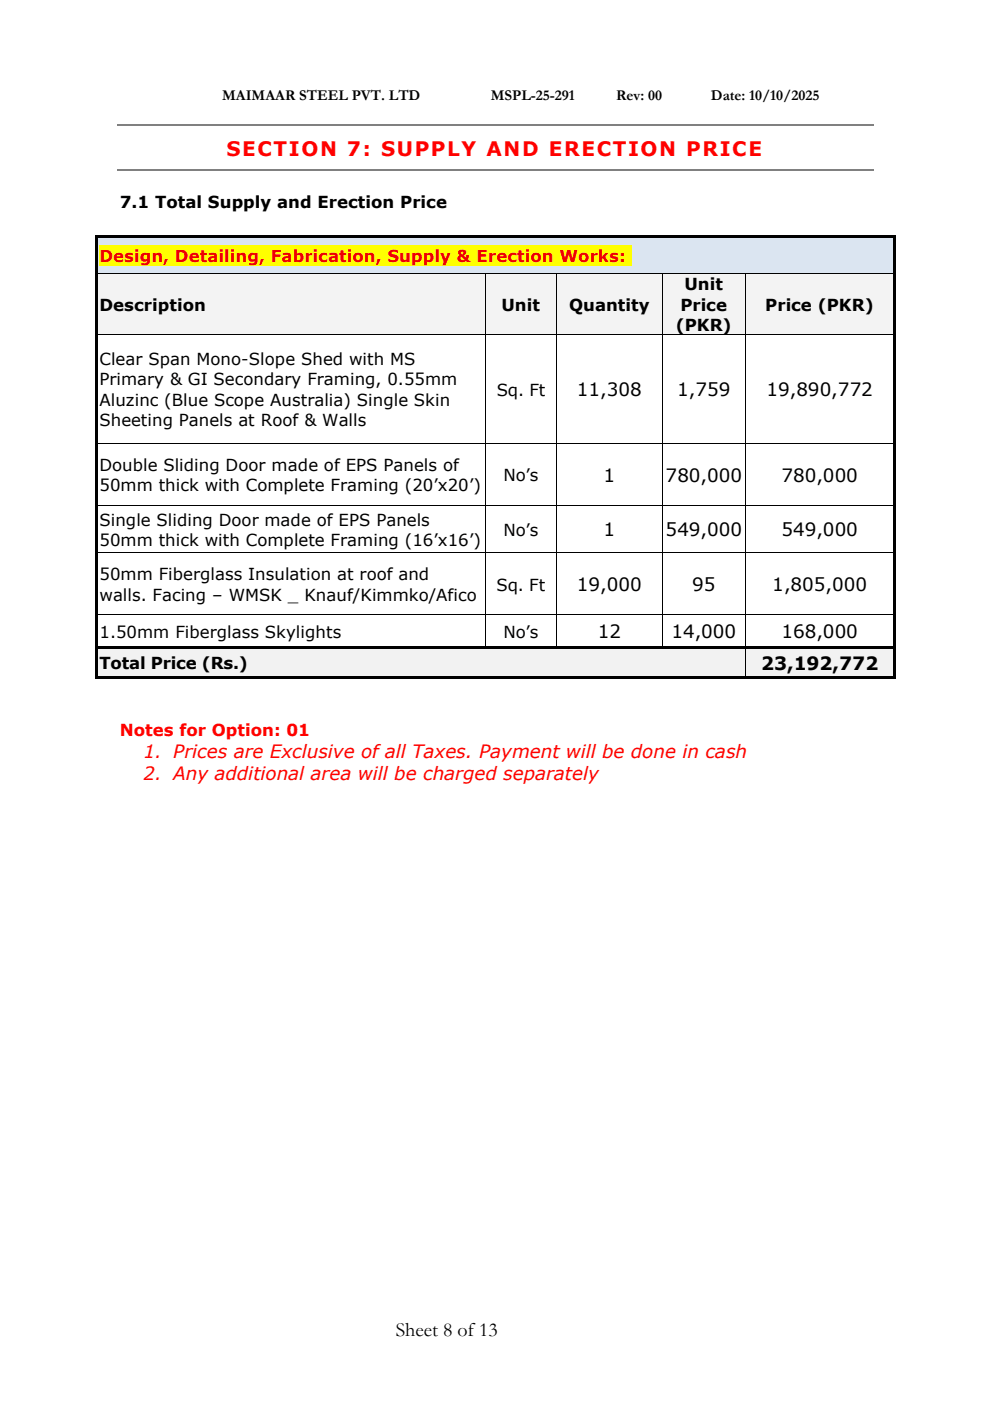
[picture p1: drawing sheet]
<svg xmlns="http://www.w3.org/2000/svg" width="210mm" height="297mm" viewBox="0 0 210 297" stroke-linecap="round" stroke-linejoin="round" font-family="sans-serif">
<defs><g id="words">
<text font-size="4.2" fill="#f00" x="48" y="33">SECTION 7: SUPPLY AND ERECTION PRICE</text>
<text font-size="4.2" x="83.9" y="283.2">Sheet 8 of13</text>
<g font-size="3.9">
<text x="122.3" y="84">11,308</text>
<text x="143.5" y="84">1,759</text>
<text x="162.5" y="84">19,890,772</text>
<text x="128" y="102.1">1</text>
<text x="141.1" y="102.1">780,000</text>
<text x="165.6" y="102.1">780,000</text>
<text x="128" y="113.7">1</text>
<text x="141.1" y="113.7">549,000</text>
<text x="165.6" y="113.7">549,000</text>
<text x="122.3" y="125.3">19,000</text>
<text x="146.7" y="125.3">95</text>
<text x="163.7" y="125.3">1,805,000</text>
<text x="126.7" y="135.3">12</text>
<text x="142.3" y="135.3">14,000</text>
<text x="165.6" y="135.3">168,000</text>
<text x="161.3" y="142">23,192,772</text>
</g>
<g font-size="3.9" fill="#f00">
<text x="30.4" y="160.7">1. Prices are Exclusive of all Taxes. Payment will be done in cash</text>
<text x="30.4" y="165.4">2. Any additional area will be charged separately</text>
</g>
<g font-size="3.5">
<text x="25.4" y="44">7.1 Total Supply and Erection Price</text>
<text x="21.1" y="65.8">Description</text>
<text x="106.3" y="65.8">Unit</text>
<text x="120.6" y="65.8">Quantity</text>
<text x="144.2" y="65.8">Price</text>
<text x="145.1" y="61.6">Unit</text>
<text x="162.2" y="65.8">Price (PKR)</text>
<text x="143.2" y="70.1">(PKR)</text>
<text x="21.1" y="77.4">Clear Span Mono-Slope Shed with MS</text>
<text x="21.1" y="81.7">Primary &amp; GI Secondary Framing, 0.55mm</text>
<text x="105.3" y="83.8">Sq. Ft</text>
<text x="21.1" y="86">Aluzinc (Blue Scope Australia) Single Skin</text>
<text x="21.1" y="90.3">Sheeting Panels at Roof &amp; Walls</text>
<text x="21.1" y="99.8">Double Sliding Door made of EPS Panels of</text>
<text x="106.7" y="102">No’s</text>
<text x="21.1" y="104.1">50mm thick with Complete Framing (20’x20’)</text>
<text x="21.1" y="111.4">Single Sliding Door made of EPS Panels</text>
<text x="106.7" y="113.6">No’s</text>
<text x="21.1" y="115.7">50mm thick with Complete Framing (16’x16’)</text>
<text x="21.1" y="123">50mm Fiberglass Insulation at roof and</text>
<text x="105.3" y="125.2">Sq. Ft</text>
<text x="21.1" y="127.3">walls. Facing – WMSK _ Knauf/Kimmko/Afico</text>
<text x="21.1" y="135.1">1.50mm Fiberglass Skylights</text>
<text x="106.7" y="135.1">No’s</text>
<text x="21.1" y="141.9">Total Price (Rs.)</text>
</g>
<text font-size="3.5" fill="#e00" x="21.1" y="55.6">Design, Detailing, Fabrication, Supply &amp; Erection Works:</text>
<text font-size="3.5" fill="#f00" x="25.4" y="156.1">Notes for Option: 01</text>
<g font-size="3.2">
<text x="47.1" y="21.3">MAIMAAR STEEL PVT. LTD</text>
<text x="104" y="21.3">MSPL-25-291</text>
<text x="130.6" y="21.3">Rev: 00</text>
<text x="150.7" y="21.3">Date: 10/10/2025</text>
</g>
</g></defs>
<path d="M24.9 26.5h160.3M24.9 36.1h160.3" fill="none" stroke="#808080" stroke-width=".25"/>
<g fill="#dbe5f1">
<path d="M20.7 50.5h168.6v7.4h-168.6z" fill-rule="evenodd"/>
<path d="M21.1 52h167.9v4.3h-167.9z" fill-rule="evenodd"/>
</g>
<path d="M21.1 52h112.8v4.3h-112.8z" fill-rule="evenodd" fill="#ff0"/>
<g fill="#000">
<path d="M20.2 49.9h.5v.6h-.5z" fill-rule="evenodd"/>
<path d="M20.2 49.9h.5v.5h-.5z" fill-rule="evenodd"/>
<path d="M20.2 50.5h.5v7.4h-.5z" fill-rule="evenodd"/>
<path d="M20.7 49.9h168.6v.5h-168.6z" fill-rule="evenodd"/>
<path d="M189.3 49.9h.6v.6h-.6z" fill-rule="evenodd"/>
<path d="M189.3 49.9h.6v.5h-.6z" fill-rule="evenodd"/>
<path d="M189.3 50.5h.6v7.4h-.6z" fill-rule="evenodd"/>
</g>
<path d="M20.7 50.4h168.6" fill="none" stroke="#dbe5f1" stroke-width=".21"/>
<g fill="#f3f3f3">
<path d="M20.7 58h82.2v12.9h-82.2z" fill-rule="evenodd"/>
<path d="M21.1 62.3h81.2v4.3h-81.2z" fill-rule="evenodd"/>
<path d="M103 58h14.9v12.9h-14.9z" fill-rule="evenodd"/>
<path d="M103.6 62.3h13.7v4.3h-13.7z" fill-rule="evenodd"/>
<path d="M118 58h22.4v12.9h-22.4z" fill-rule="evenodd"/>
<path d="M118.6 62.3h21.2v4.3h-21.2z" fill-rule="evenodd"/>
<path d="M140.5 58h17.4v12.9h-17.4z" fill-rule="evenodd"/>
<path d="M141.1 58h16.2v4.3h-16.2z" fill-rule="evenodd"/>
<path d="M141.1 62.3h16.2v4.3h-16.2z" fill-rule="evenodd"/>
<path d="M141.1 66.6h16.2v4.3h-16.2z" fill-rule="evenodd"/>
<path d="M158 58h31.3v12.9h-31.3z" fill-rule="evenodd"/>
<path d="M158.6 62.3h30.4v4.3h-30.4z" fill-rule="evenodd"/>
</g>
<g fill="#000">
<path d="M20.2 57.9l.5 .1z" fill-rule="evenodd"/>
<path d="M102.9 57.9l.1 .1z" fill-rule="evenodd"/>
<path d="M117.9 57.9l.1 .1z" fill-rule="evenodd"/>
<path d="M140.4 57.9l.1 .1z" fill-rule="evenodd"/>
<path d="M157.9 57.9l.1 .1z" fill-rule="evenodd"/>
<path d="M189.3 57.9l.6 .1z" fill-rule="evenodd"/>
<path d="M20.2 58h.5v12.9h-.5z" fill-rule="evenodd"/>
<path d="M20.2 70.9l.5 .1z" fill-rule="evenodd"/>
<path d="M102.9 70.9l.1 .1z" fill-rule="evenodd"/>
<path d="M117.9 70.9l.1 .1z" fill-rule="evenodd"/>
<path d="M140.4 70.9l.1 .1z" fill-rule="evenodd"/>
<path d="M157.9 70.9l.1 .1z" fill-rule="evenodd"/>
<path d="M189.3 58h.6v12.9h-.6z" fill-rule="evenodd"/>
<path d="M189.3 70.9l.6 .1z" fill-rule="evenodd"/>
<path d="M20.2 71h.5v22.9h-.5z" fill-rule="evenodd"/>
<path d="M20.2 93.9h.5v.1h-.5z" fill-rule="evenodd"/>
<path d="M102.9 93.9h.2v.1h-.2z" fill-rule="evenodd"/>
<path d="M117.9 93.9h.2v.1h-.2z" fill-rule="evenodd"/>
<path d="M140.4 93.9h.2v.1h-.2z" fill-rule="evenodd"/>
<path d="M157.9 93.9h.2v.1h-.2z" fill-rule="evenodd"/>
<path d="M189.3 71h.6v22.9h-.6z" fill-rule="evenodd"/>
<path d="M189.3 93.9h.6v.1h-.6z" fill-rule="evenodd"/>
<path d="M20.2 94h.5v13h-.5z" fill-rule="evenodd"/>
<path d="M20.2 107h.5v.2h-.5z" fill-rule="evenodd"/>
<path d="M20.2 107.2h.5v9.9h-.5z" fill-rule="evenodd"/>
<path d="M20.2 117.1h.5v.1h-.5z" fill-rule="evenodd"/>
<path d="M102.9 107h.2v.2h-.2z" fill-rule="evenodd"/>
<path d="M102.9 117.1h.2v.1h-.2z" fill-rule="evenodd"/>
<path d="M117.9 107h.2v.2h-.2z" fill-rule="evenodd"/>
<path d="M117.9 117.1h.2v.1h-.2z" fill-rule="evenodd"/>
<path d="M140.4 107h.2v.2h-.2z" fill-rule="evenodd"/>
<path d="M140.4 117.1h.2v.1h-.2z" fill-rule="evenodd"/>
<path d="M157.9 107h.2v.2h-.2z" fill-rule="evenodd"/>
<path d="M157.9 117.1h.2v.1h-.2z" fill-rule="evenodd"/>
<path d="M189.3 94h.6v13h-.6z" fill-rule="evenodd"/>
<path d="M189.3 107h.6v.2h-.6z" fill-rule="evenodd"/>
<path d="M189.3 107.2h.6v9.9h-.6z" fill-rule="evenodd"/>
<path d="M189.3 117.1h.6v.1h-.6z" fill-rule="evenodd"/>
<path d="M20.2 117.2h.5v13h-.5z" fill-rule="evenodd"/>
<path d="M20.2 130.2h.5v.2h-.5z" fill-rule="evenodd"/>
<path d="M20.2 130.4h.5v6.7h-.5z" fill-rule="evenodd"/>
<path d="M102.9 130.2h.2v.2h-.2z" fill-rule="evenodd"/>
<path d="M117.9 130.2h.2v.2h-.2z" fill-rule="evenodd"/>
<path d="M140.4 130.2h.2v.2h-.2z" fill-rule="evenodd"/>
<path d="M157.9 130.2h.2v.2h-.2z" fill-rule="evenodd"/>
<path d="M189.3 117.2h.6v13h-.6z" fill-rule="evenodd"/>
<path d="M189.3 130.2h.6v.2h-.6z" fill-rule="evenodd"/>
<path d="M189.3 130.4h.6v6.7h-.6z" fill-rule="evenodd"/>
</g>
<g fill="none" stroke="#000" stroke-width=".21">
<path d="M20.7 58h82.2M102.9 58v12.9M103 58h14.9M117.9 58v12.9M118 58h22.4M140.4 58v12.9M140.5 58h17.4M157.9 58v12.9M158 58h31.3M20.7 70.9h82.2M102.9 71v22.9M103 70.9h14.9"/>
<path d="M117.9 71v22.9M118 70.9h22.4M140.4 71v22.9M140.5 70.9h17.4M157.9 71v22.9M158 70.9h31.3M20.7 93.9h82.2M102.9 94v13M103.1 93.9h14.8M117.9 94v13M118.1 93.9h22.3M140.4 94v13"/>
<path d="M140.6 93.9h17.3M157.9 94v13M158.1 93.9h31.2M20.7 107.1h82.2M20.7 117.2h82.2M102.9 107.2v9.9M102.9 117.2v13M103.1 107.1h14.8M103.1 117.2h14.8M117.9 107.2v9.9M117.9 117.2v13M118.1 107.1h22.3"/>
<path d="M118.1 117.2h22.3M140.4 107.2v9.9M140.4 117.2v13M140.6 107.1h17.3M140.6 117.2h17.3M157.9 107.2v9.9M157.9 117.2v13M158.1 107.1h31.2M158.1 117.2h31.2M20.7 130.3h82.2M102.9 130.4v6.7M103.1 130.3h14.8"/>
<path d="M117.9 130.4v6.7M118.1 130.3h22.3M140.4 130.4v6.7M140.6 130.3h17.3M157.9 130.4v6.7M158.1 130.3h31.2"/>
</g>
<g fill="#f2f2f2">
<path d="M20.7 137.6h137.2v5.8h-137.2z" fill-rule="evenodd"/>
<path d="M21.1 138.3h136.2v4.3h-136.2z" fill-rule="evenodd"/>
<path d="M158 137.6h31.3v5.8h-31.3z" fill-rule="evenodd"/>
<path d="M158.6 138.1h30.4v4.8h-30.4z" fill-rule="evenodd"/>
</g>
<g fill="#000">
<path d="M20.2 137.1h.5v.5h-.5z" fill-rule="evenodd"/>
<path d="M20.7 137.1h82.2v.5h-82.2z" fill-rule="evenodd"/>
</g>
<path d="M20.7 137.6h82.2" fill="none" stroke="#f2f2f2" stroke-width=".21"/>
<path d="M102.9 137.6h.5z" fill-rule="evenodd" fill="#f2f2f2"/>
<g fill="#000">
<path d="M102.9 137.1h.5v.5h-.5z" fill-rule="evenodd"/>
<path d="M103.4 137.1h14.5v.5h-14.5z" fill-rule="evenodd"/>
</g>
<path d="M103.4 137.6h14.5" fill="none" stroke="#f2f2f2" stroke-width=".21"/>
<path d="M117.9 137.6h.5z" fill-rule="evenodd" fill="#f2f2f2"/>
<g fill="#000">
<path d="M117.9 137.1h.5v.5h-.5z" fill-rule="evenodd"/>
<path d="M118.4 137.1h22v.5h-22z" fill-rule="evenodd"/>
</g>
<path d="M118.4 137.6h22" fill="none" stroke="#f2f2f2" stroke-width=".21"/>
<path d="M140.4 137.6h.5z" fill-rule="evenodd" fill="#f2f2f2"/>
<g fill="#000">
<path d="M140.4 137.1h.5v.5h-.5z" fill-rule="evenodd"/>
<path d="M140.9 137.1h17v.5h-17z" fill-rule="evenodd"/>
</g>
<path d="M140.9 137.6h17" fill="none" stroke="#f2f2f2" stroke-width=".21"/>
<path d="M158 137.6h.4z" fill-rule="evenodd" fill="#f2f2f2"/>
<g fill="#000">
<path d="M157.9 137.1h.5v.5h-.5z" fill-rule="evenodd"/>
<path d="M158.4 137.1h30.9v.5h-30.9z" fill-rule="evenodd"/>
<path d="M189.3 137.1h.6v.5h-.6z" fill-rule="evenodd"/>
<path d="M20.2 137.6h.5v5.8h-.5z" fill-rule="evenodd"/>
<path d="M20.2 143.4h.5v.5h-.5z" fill-rule="evenodd"/>
<path d="M20.2 143.4h.5v.5h-.5z" fill-rule="evenodd"/>
<path d="M20.7 143.4h137.2v.5h-137.2z" fill-rule="evenodd"/>
<path d="M157.9 143.4h.5v.5h-.5z" fill-rule="evenodd"/>
<path d="M158.4 143.4h30.9v.5h-30.9z" fill-rule="evenodd"/>
<path d="M189.3 137.6h.6v5.8h-.6z" fill-rule="evenodd"/>
<path d="M189.3 143.4h.6v.5h-.6z" fill-rule="evenodd"/>
<path d="M189.3 143.4h.6v.5h-.6z" fill-rule="evenodd"/>
</g>
<path d="M158.4 137.6h30.9" fill="none" stroke="#f2f2f2" stroke-width=".21"/>
<path d="M157.9 137.6v5.8" fill="none" stroke="#000" stroke-width=".21"/>
<use href="#words"/>
</svg>
